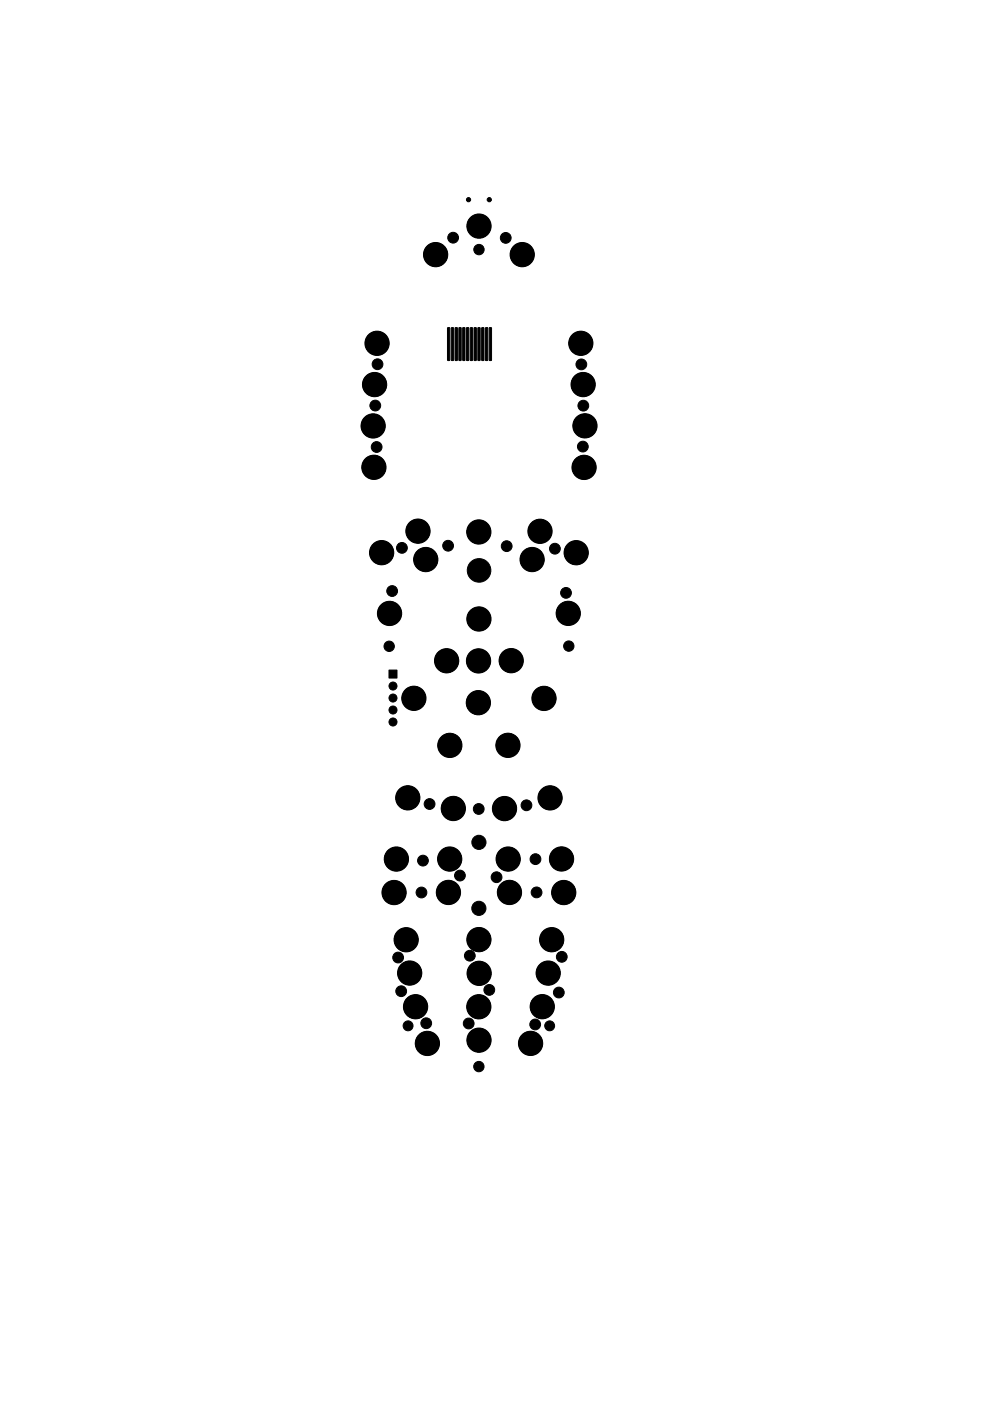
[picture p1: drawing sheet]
<svg xmlns="http://www.w3.org/2000/svg" width="210mm" height="297mm" viewBox="0 0 210 297" stroke-linecap="round" stroke-linejoin="round" font-family="sans-serif">
<g fill="#000" stroke="#000" stroke-width=".21">
<path d="M90.6 52.3a2.45 2.45 0 0 1 3.9 .4 2.45 2.45 0 0 1-1.4 3.6 2.45 2.45 0 0 1-3.1-2.3h.8a1.6 1.6 0 0 0 2.4 1.4 1.6 1.6 0 0 0 .2-2.7 1.6 1.6 0 0 0-2.6 1v.3h-.8l.1-.9zM99.8 46.3a2.45 2.45 0 0 1 3.9 .4 2.45 2.45 0 0 1-1.4 3.6 2.45 2.45 0 0 1-3.1-2.4h.8a1.6 1.6 0 0 0 2.4 1.5 1.6 1.6 0 0 0 .2-2.8 1.6 1.6 0 0 0-2.6 1.1v.2h-.8l.1-.9zM109 52.3a2.45 2.45 0 0 1 3.9 .4 2.45 2.45 0 0 1-1.4 3.6 2.45 2.45 0 0 1-3.1-2.3h.8a1.6 1.6 0 0 0 2.3 1.4 1.6 1.6 0 0 0 .2-2.7 1.6 1.6 0 0 0-2.5 1v.3h-.8l.1-.9zM77.7 79.9a2.45 2.45 0 0 1 3.9 .4 2.45 2.45 0 0 1-1.5 3.6 2.45 2.45 0 0 1-3.1-2.4h.9a1.6 1.6 0 0 0 2.3 1.5 1.6 1.6 0 0 0 .2-2.8 1.6 1.6 0 0 0-2.5 1.1v.2h-.9l.2-.9zM78.2 71.1a2.45 2.45 0 0 1 3.9 .4 2.45 2.45 0 0 1-1.4 3.6 2.45 2.45 0 0 1-3.1-2.3h.8a1.6 1.6 0 0 0 2.3 1.4 1.6 1.6 0 0 0 .2-2.7 1.6 1.6 0 0 0-2.5 1v.3h-.8l.1-.9zM95 69.5l.4 .1v6.7l-.1 .2-.4-.2zM95.8 69.5l.4 .1v6.7l-.1 .2-.4-.2zM96.6 69.5l.4 .1v6.7l-.1 .2-.4-.2zM97.4 69.5l.5 .1v6.7l-.2 .2-.3-.2zM98.2 69.5l.5 .1v6.7l-.2 .2-.3-.2zM99 69.5l.5 .1v6.7l-.2 .2-.3-.2zM99.8 69.5l.5 .1v6.7l-.2 .2-.3-.2z"/>
<path d="M100.6 69.5l.5 .1v6.7l-.2 .2-.3-.2zM101.4 69.5l.5 .1v6.7l-.1 .2-.4-.2zM102.2 69.5l.5 .1v6.7l-.1 .2-.4-.2zM103 69.5l.5 .1v6.7l-.1 .2-.4-.2zM103.8 69.5l.5 .1v6.7l-.1 .2-.4-.2zM121.4 71.1a2.45 2.45 0 0 1 3.9 .4 2.45 2.45 0 0 1-1.4 3.6 2.45 2.45 0 0 1-3.1-2.3h.8a1.6 1.6 0 0 0 2.4 1.4 1.6 1.6 0 0 0 .2-2.7 1.6 1.6 0 0 0-2.6 1v.3h-.8l.2-.9zM121.9 79.9a2.45 2.45 0 0 1 3.9 .4 2.45 2.45 0 0 1-1.4 3.6 2.45 2.45 0 0 1-3.1-2.4h.8a1.6 1.6 0 0 0 2.4 1.5 1.6 1.6 0 0 0 .2-2.8 1.6 1.6 0 0 0-2.6 1.1v.2h-.8l.1-.9zM77.4 88.6a2.45 2.45 0 0 1 3.9 .4 2.45 2.45 0 0 1-1.5 3.7 2.45 2.45 0 0 1-3.1-2.4h.9a1.6 1.6 0 0 0 2.3 1.4 1.6 1.6 0 0 0 .2-2.7 1.6 1.6 0 0 0-2.5 1.1v.2h-.9l.2-.9zM77.5 97.4a2.45 2.45 0 0 1 3.9 .4 2.45 2.45 0 0 1-1.4 3.6 2.45 2.45 0 0 1-3.1-2.3h.8a1.6 1.6 0 0 0 2.4 1.4 1.6 1.6 0 0 0 .2-2.7 1.6 1.6 0 0 0-2.6 1v.3h-.8l.2-.9zM122.1 97.4a2.45 2.45 0 0 1 3.9 .4 2.45 2.45 0 0 1-1.4 3.7 2.45 2.45 0 0 1-3.1-2.4h.8a1.6 1.6 0 0 0 2.3 1.4 1.6 1.6 0 0 0 .3-2.7 1.6 1.6 0 0 0-2.6 1v.3h-.8l.1-.9zM122.3 88.6a2.45 2.45 0 0 1 3.9 .4 2.45 2.45 0 0 1-1.4 3.6 2.45 2.45 0 0 1-3.1-2.3h.8a1.6 1.6 0 0 0 2.3 1.4 1.6 1.6 0 0 0 .2-2.7 1.6 1.6 0 0 0-2.5 1v.3h-.8l.1-.9zM79.2 115.5a2.45 2.45 0 0 1 3.9 .4 2.45 2.45 0 0 1-1.5 3.6 2.45 2.45 0 0 1-3.1-2.3h.9a1.6 1.6 0 0 0 2.3 1.4 1.6 1.6 0 0 0 .2-2.7 1.6 1.6 0 0 0-2.5 1v.3h-.9l.2-.9z"/>
<path d="M86.9 110.9a2.45 2.45 0 0 1 3.9 .4 2.45 2.45 0 0 1-1.5 3.7 2.45 2.45 0 0 1-3.1-2.4h.9a1.6 1.6 0 0 0 2.3 1.4 1.6 1.6 0 0 0 .2-2.7 1.6 1.6 0 0 0-2.5 1.1v.2h-.9l.2-.9zM88.5 117a2.45 2.45 0 0 1 3.9 .4 2.45 2.45 0 0 1-1.4 3.6 2.45 2.45 0 0 1-3.1-2.4h.8a1.6 1.6 0 0 0 2.4 1.5 1.6 1.6 0 0 0 .2-2.8 1.6 1.6 0 0 0-2.6 1.1v.2h-.8l.2-.9zM99.8 111.1a2.45 2.45 0 0 1 3.9 .4 2.45 2.45 0 0 1-1.5 3.6 2.45 2.45 0 0 1-3.1-2.3h.9a1.6 1.6 0 0 0 2.3 1.4 1.6 1.6 0 0 0 .2-2.7 1.6 1.6 0 0 0-2.5 1v.3h-.9l.2-.9zM111.1 117a2.45 2.45 0 0 1 3.9 .4 2.45 2.45 0 0 1-1.4 3.6 2.45 2.45 0 0 1-3.1-2.4h.8a1.6 1.6 0 0 0 2.3 1.5 1.6 1.6 0 0 0 .2-2.8 1.6 1.6 0 0 0-2.5 1.1v.2h-.8l.1-.9zM112.8 111a2.45 2.45 0 0 1 3.9 .4 2.45 2.45 0 0 1-1.5 3.6 2.45 2.45 0 0 1-3.1-2.4h.9a1.6 1.6 0 0 0 2.3 1.5 1.6 1.6 0 0 0 .2-2.8 1.6 1.6 0 0 0-2.5 1.1v.2h-.9l.2-.9zM120.5 115.5a2.45 2.45 0 0 1 3.8 .4 2.45 2.45 0 0 1-1.4 3.6 2.45 2.45 0 0 1-3.1-2.3h.8a1.6 1.6 0 0 0 2.4 1.4 1.6 1.6 0 0 0 .2-2.7 1.6 1.6 0 0 0-2.5 1l-.1 .3h-.8l.2-.9zM80.9 128.4a2.45 2.45 0 0 1 3.8 .4 2.45 2.45 0 0 1-1.4 3.6 2.45 2.45 0 0 1-3.1-2.3h.8a1.6 1.6 0 0 0 2.4 1.4 1.6 1.6 0 0 0 .2-2.7 1.6 1.6 0 0 0-2.5 1l-.1 .3h-.8l.2-.9zM93 138.4a2.45 2.45 0 0 1 3.9 .4 2.45 2.45 0 0 1-1.5 3.7 2.45 2.45 0 0 1-3.1-2.4h.9a1.6 1.6 0 0 0 2.3 1.4 1.6 1.6 0 0 0 .2-2.7 1.6 1.6 0 0 0-2.5 1v.3h-.9l.2-.9zM99.7 138.4a2.45 2.45 0 0 1 3.9 .5 2.45 2.45 0 0 1-1.4 3.6 2.45 2.45 0 0 1-3.1-2.4h.8a1.6 1.6 0 0 0 2.4 1.5 1.6 1.6 0 0 0 .2-2.8 1.6 1.6 0 0 0-2.6 1.1v.2h-.8l.2-.9zM99.8 129.6a2.45 2.45 0 0 1 3.9 .4 2.45 2.45 0 0 1-1.4 3.6 2.45 2.45 0 0 1-3.1-2.4h.8a1.6 1.6 0 0 0 2.3 1.5 1.6 1.6 0 0 0 .3-2.8 1.6 1.6 0 0 0-2.6 1.1v.2h-.8l.1-.9zM106.7 138.4a2.45 2.45 0 0 1 3.9 .4 2.45 2.45 0 0 1-1.5 3.6 2.45 2.45 0 0 1-3.1-2.3h.9a1.6 1.6 0 0 0 2.3 1.4 1.6 1.6 0 0 0 .2-2.7 1.6 1.6 0 0 0-2.5 1v.3h-.9l.2-.9zM118.8 128.4a2.45 2.45 0 0 1 3.9 .4 2.45 2.45 0 0 1-1.5 3.6 2.45 2.45 0 0 1-3.1-2.4h.9a1.6 1.6 0 0 0 2.3 1.5 1.6 1.6 0 0 0 .2-2.8 1.6 1.6 0 0 0-2.5 1.1v.2h-.9l.2-.9z"/>
<path d="M82.5 142.1h1.7v1.7h-1.7zM86 146.4a2.45 2.45 0 0 1 3.9 .4 2.45 2.45 0 0 1-1.4 3.6 2.45 2.45 0 0 1-3.1-2.3h.8a1.6 1.6 0 0 0 2.3 1.4 1.6 1.6 0 0 0 .3-2.7 1.6 1.6 0 0 0-2.6 1v.3h-.8l.1-.9zM93.7 156.4a2.45 2.45 0 0 1 3.8 .4 2.45 2.45 0 0 1-1.4 3.6 2.45 2.45 0 0 1-3.1-2.4h.8a1.6 1.6 0 0 0 2.4 1.5 1.6 1.6 0 0 0 .2-2.8 1.6 1.6 0 0 0-2.5 1.1l-.1 .2h-.8l.2-.9zM99.7 147.3a2.45 2.45 0 0 1 3.9 .4 2.45 2.45 0 0 1-1.5 3.6 2.45 2.45 0 0 1-3.1-2.3h.9a1.6 1.6 0 0 0 2.3 1.4 1.6 1.6 0 0 0 .2-2.7 1.6 1.6 0 0 0-2.5 1v.3h-.9l.2-.9zM106 156.3a2.45 2.45 0 0 1 3.9 .5 2.45 2.45 0 0 1-1.5 3.6 2.45 2.45 0 0 1-3.1-2.4h.9a1.6 1.6 0 0 0 2.3 1.5 1.6 1.6 0 0 0 .2-2.8 1.6 1.6 0 0 0-2.5 1.1v.2h-.9l.2-.9zM113.6 146.4a2.45 2.45 0 0 1 3.9 .4 2.45 2.45 0 0 1-1.4 3.6 2.45 2.45 0 0 1-3.1-2.3h.8a1.6 1.6 0 0 0 2.3 1.4 1.6 1.6 0 0 0 .3-2.7 1.6 1.6 0 0 0-2.6 1v.3h-.8l.1-.9zM82.3 180.5a2.45 2.45 0 0 1 3.9 .4 2.45 2.45 0 0 1-1.4 3.6 2.45 2.45 0 0 1-3.1-2.4h.8a1.6 1.6 0 0 0 2.3 1.5 1.6 1.6 0 0 0 .2-2.8 1.6 1.6 0 0 0-2.5 1.1v.2h-.8l.1-.9zM84.7 167.5a2.45 2.45 0 0 1 3.9 .4 2.45 2.45 0 0 1-1.4 3.6 2.45 2.45 0 0 1-3.1-2.3h.8a1.6 1.6 0 0 0 2.3 1.4 1.6 1.6 0 0 0 .3-2.7 1.6 1.6 0 0 0-2.6 1v.3h-.8l.1-.9zM93.6 180.5a2.45 2.45 0 0 1 3.9 .4 2.45 2.45 0 0 1-1.4 3.6 2.45 2.45 0 0 1-3.1-2.4h.8a1.6 1.6 0 0 0 2.3 1.5 1.6 1.6 0 0 0 .3-2.8 1.6 1.6 0 0 0-2.6 1.1v.2h-.8l.1-.9zM94.4 169.7a2.45 2.45 0 0 1 3.9 .4 2.45 2.45 0 0 1-1.5 3.7 2.45 2.45 0 0 1-3.1-2.4h.9a1.6 1.6 0 0 0 2.3 1.4 1.6 1.6 0 0 0 .2-2.7 1.6 1.6 0 0 0-2.5 1.1v.2h-.9l.2-.9zM105.3 169.8a2.45 2.45 0 0 1 3.8 .4 2.45 2.45 0 0 1-1.4 3.6 2.45 2.45 0 0 1-3.1-2.4h.8a1.6 1.6 0 0 0 2.4 1.5 1.6 1.6 0 0 0 .2-2.8 1.6 1.6 0 0 0-2.5 1.1l-.1 .2h-.8l.2-.9zM106 180.5a2.45 2.45 0 0 1 3.9 .4 2.45 2.45 0 0 1-1.4 3.6 2.45 2.45 0 0 1-3.1-2.4h.8a1.6 1.6 0 0 0 2.3 1.5 1.6 1.6 0 0 0 .3-2.8 1.6 1.6 0 0 0-2.6 1.1v.2h-.8l.1-.9z"/>
<path d="M114.9 167.5a2.45 2.45 0 0 1 3.9 .4 2.45 2.45 0 0 1-1.4 3.6 2.45 2.45 0 0 1-3.1-2.3h.8a1.6 1.6 0 0 0 2.3 1.4 1.6 1.6 0 0 0 .2-2.7 1.6 1.6 0 0 0-2.5 1v.3h-.8l.1-.9zM117.4 180.4a2.45 2.45 0 0 1 3.8 .4 2.45 2.45 0 0 1-1.4 3.7 2.45 2.45 0 0 1-3.1-2.4h.8a1.6 1.6 0 0 0 2.4 1.4 1.6 1.6 0 0 0 .2-2.7 1.6 1.6 0 0 0-2.5 1.1l-.1 .2h-.8l.2-.9zM81.8 187.6a2.45 2.45 0 0 1 3.9 .4 2.45 2.45 0 0 1-1.4 3.6 2.45 2.45 0 0 1-3.1-2.4h.8a1.6 1.6 0 0 0 2.3 1.5 1.6 1.6 0 0 0 .3-2.8 1.6 1.6 0 0 0-2.6 1.1v.2h-.8l.1-.9zM84.4 197.6a2.45 2.45 0 0 1 3.9 .4 2.45 2.45 0 0 1-1.5 3.6 2.45 2.45 0 0 1-3.1-2.4h.9a1.6 1.6 0 0 0 2.3 1.5 1.6 1.6 0 0 0 .2-2.8 1.6 1.6 0 0 0-2.5 1.1v.2h-.9l.2-.9zM93.4 187.5a2.45 2.45 0 0 1 3.8 .4 2.45 2.45 0 0 1-1.4 3.7 2.45 2.45 0 0 1-3.1-2.4h.8a1.6 1.6 0 0 0 2.4 1.4 1.6 1.6 0 0 0 .2-2.7 1.6 1.6 0 0 0-2.5 1.1l-.1 .2h-.8l.2-.9zM99.8 197.5a2.45 2.45 0 0 1 3.9 .4 2.45 2.45 0 0 1-1.4 3.7 2.45 2.45 0 0 1-3.1-2.4h.8a1.6 1.6 0 0 0 2.3 1.4 1.6 1.6 0 0 0 .3-2.7 1.6 1.6 0 0 0-2.6 1.1v.2h-.8l.1-.9zM106.3 187.5a2.45 2.45 0 0 1 3.9 .4 2.45 2.45 0 0 1-1.5 3.7 2.45 2.45 0 0 1-3.1-2.4h.9a1.6 1.6 0 0 0 2.3 1.4 1.6 1.6 0 0 0 .2-2.7 1.6 1.6 0 0 0-2.5 1.1v.2h-.9l.2-.9zM115.3 197.6a2.45 2.45 0 0 1 3.8 .4 2.45 2.45 0 0 1-1.4 3.6 2.45 2.45 0 0 1-3.1-2.4h.8a1.6 1.6 0 0 0 2.4 1.5 1.6 1.6 0 0 0 .2-2.8 1.6 1.6 0 0 0-2.5 1.1l-.1 .2h-.8l.2-.9zM117.8 187.6a2.45 2.45 0 0 1 3.9 .4 2.45 2.45 0 0 1-1.4 3.6 2.45 2.45 0 0 1-3.1-2.4h.8a1.6 1.6 0 0 0 2.3 1.5 1.6 1.6 0 0 0 .2-2.8 1.6 1.6 0 0 0-2.5 1.1v.2h-.8l.1-.9zM85.1 204.6a2.45 2.45 0 0 1 3.9 .4 2.45 2.45 0 0 1-1.4 3.7 2.45 2.45 0 0 1-3.1-2.4h.8a1.6 1.6 0 0 0 2.3 1.4 1.6 1.6 0 0 0 .3-2.7 1.6 1.6 0 0 0-2.6 1.1v.2h-.8l.1-.9zM86.4 211.8a2.45 2.45 0 0 1 3.9 .4 2.45 2.45 0 0 1-1.5 3.6 2.45 2.45 0 0 1-3.1-2.4h.9a1.6 1.6 0 0 0 2.3 1.5 1.6 1.6 0 0 0 .2-2.8 1.6 1.6 0 0 0-2.5 1.1v.2h-.9l.2-.9zM88.9 219.5a2.45 2.45 0 0 1 3.9 .5 2.45 2.45 0 0 1-1.5 3.6 2.45 2.45 0 0 1-3.1-2.4h.9a1.6 1.6 0 0 0 2.3 1.5 1.6 1.6 0 0 0 .2-2.8 1.6 1.6 0 0 0-2.5 1.1v.2h-.9l.2-.9z"/>
<path d="M99.8 211.8a2.45 2.45 0 0 1 3.9 .4 2.45 2.45 0 0 1-1.5 3.6 2.45 2.45 0 0 1-3.1-2.3h.9a1.6 1.6 0 0 0 2.3 1.4 1.6 1.6 0 0 0 .2-2.7 1.6 1.6 0 0 0-2.5 1v.3h-.9l.2-.9zM99.8 218.9a2.45 2.45 0 0 1 3.9 .4 2.45 2.45 0 0 1-1.4 3.6 2.45 2.45 0 0 1-3.1-2.4h.8a1.6 1.6 0 0 0 2.4 1.5 1.6 1.6 0 0 0 .2-2.8 1.6 1.6 0 0 0-2.6 1.1v.2h-.8l.1-.9zM99.9 204.7a2.45 2.45 0 0 1 3.9 .4 2.45 2.45 0 0 1-1.5 3.6 2.45 2.45 0 0 1-3.1-2.3h.9a1.6 1.6 0 0 0 2.3 1.4 1.6 1.6 0 0 0 .2-2.7 1.6 1.6 0 0 0-2.5 1v.3h-.9l.2-.9zM110.8 219.5a2.45 2.45 0 0 1 3.9 .4 2.45 2.45 0 0 1-1.5 3.7 2.45 2.45 0 0 1-3.1-2.4h.9a1.6 1.6 0 0 0 2.3 1.4 1.6 1.6 0 0 0 .2-2.7 1.6 1.6 0 0 0-2.5 1.1v.2h-.9l.2-.9zM113.3 211.8a2.45 2.45 0 0 1 3.8 .4 2.45 2.45 0 0 1-1.4 3.6 2.45 2.45 0 0 1-3.1-2.4h.8a1.6 1.6 0 0 0 2.4 1.5 1.6 1.6 0 0 0 .2-2.8 1.6 1.6 0 0 0-2.5 1.1l-.1 .2h-.8l.2-.9zM114.5 204.6a2.45 2.45 0 0 1 3.9 .4 2.45 2.45 0 0 1-1.4 3.7 2.45 2.45 0 0 1-3.1-2.4h.8a1.6 1.6 0 0 0 2.3 1.4 1.6 1.6 0 0 0 .3-2.7 1.6 1.6 0 0 0-2.6 1.1v.2h-.8l.1-.9z"/>
<circle cx="90.4" cy="54" r=".13"/>
<circle cx="90.7" cy="54.9" r=".12"/>
<circle cx="90.7" cy="53" r=".13"/>
<circle cx="91.4" cy="55.7" r=".13"/>
<circle cx="91.4" cy="52.2" r=".12"/>
<circle cx="92.4" cy="54" r="2.57"/>
<circle cx="92.4" cy="54" r="1"/>
<circle cx="92.4" cy="56.1" r=".12"/>
<circle cx="92.4" cy="52" r=".12"/>
<circle cx="93.5" cy="52.2" r=".12"/>
<circle cx="93.6" cy="55.6" r=".12"/>
<circle cx="94.1" cy="52.9" r=".12"/>
<circle cx="94.3" cy="54.7" r=".13"/>
<circle cx="96.1" cy="50.4" r="1.14"/>
<circle cx="99.4" cy="42.3" r=".45"/>
<circle cx="99.6" cy="47.9" r=".12"/>
<circle cx="99.9" cy="48.9" r=".13"/>
<circle cx="99.9" cy="46.9" r=".12"/>
<circle cx="100.6" cy="49.6" r=".13"/>
<circle cx="100.6" cy="46.1" r=".13"/>
<circle cx="101.6" cy="52.9" r="1.1"/>
<circle cx="101.6" cy="47.9" r="1"/>
<circle cx="101.6" cy="47.9" r="2.57"/>
<circle cx="101.6" cy="45.9" r=".12"/>
<circle cx="101.6" cy="50" r=".13"/>
<circle cx="102.7" cy="46.2" r=".12"/>
<circle cx="102.8" cy="49.6" r=".12"/>
<circle cx="103.3" cy="46.9" r=".12"/>
<circle cx="103.5" cy="48.7" r=".12"/>
<circle cx="103.8" cy="42.3" r=".45"/>
<circle cx="107.3" cy="50.4" r="1.14"/>
<circle cx="108.7" cy="54" r=".13"/>
<circle cx="109.1" cy="54.9" r=".13"/>
<circle cx="109.1" cy="53" r=".13"/>
<circle cx="109.7" cy="55.7" r=".13"/>
<circle cx="109.8" cy="52.2" r=".13"/>
<circle cx="110.8" cy="54" r="2.57"/>
<circle cx="110.8" cy="54" r="1"/>
<circle cx="110.8" cy="56.1" r=".13"/>
<circle cx="110.8" cy="52" r=".13"/>
<circle cx="111.8" cy="52.2" r=".12"/>
<circle cx="112" cy="55.6" r=".12"/>
<circle cx="112.5" cy="52.9" r=".12"/>
<circle cx="112.6" cy="54.7" r=".12"/>
<circle cx="78" cy="72.8" r=".12"/>
<circle cx="78.3" cy="73.7" r=".13"/>
<circle cx="78.3" cy="71.8" r=".12"/>
<circle cx="78.5" cy="79.7" r=".13"/>
<circle cx="79" cy="74.5" r=".12"/>
<circle cx="79" cy="71" r=".13"/>
<circle cx="79.5" cy="79.5" r=".12"/>
<circle cx="80" cy="72.8" r="2.57"/>
<circle cx="80" cy="72.8" r="1"/>
<circle cx="80" cy="70.8" r=".12"/>
<circle cx="80" cy="74.9" r=".12"/>
<circle cx="80.1" cy="77.2" r="1.14"/>
<circle cx="80.5" cy="79.8" r=".13"/>
<circle cx="81" cy="71" r=".13"/>
<circle cx="81.2" cy="74.4" r=".13"/>
<circle cx="81.7" cy="71.7" r=".13"/>
<circle cx="81.8" cy="73.5" r=".12"/>
<circle cx="121.2" cy="72.8" r=".13"/>
<circle cx="121.5" cy="73.7" r=".12"/>
<circle cx="121.5" cy="71.8" r=".12"/>
<circle cx="122.2" cy="74.5" r=".13"/>
<circle cx="122.2" cy="71" r=".12"/>
<circle cx="122.7" cy="79.7" r=".13"/>
<circle cx="123.2" cy="72.8" r="2.57"/>
<circle cx="123.2" cy="72.8" r="1"/>
<circle cx="123.2" cy="70.8" r=".13"/>
<circle cx="123.2" cy="74.9" r=".13"/>
<circle cx="123.3" cy="77.3" r="1.14"/>
<circle cx="123.7" cy="79.5" r=".12"/>
<circle cx="124.3" cy="71" r=".13"/>
<circle cx="124.4" cy="74.4" r=".12"/>
<circle cx="124.8" cy="79.8" r=".13"/>
<circle cx="124.9" cy="71.7" r=".13"/>
<circle cx="125.1" cy="73.5" r=".12"/>
<circle cx="77.1" cy="90.3" r=".12"/>
<circle cx="77.3" cy="99.1" r=".12"/>
<circle cx="77.4" cy="81.5" r=".12"/>
<circle cx="77.4" cy="91.2" r=".13"/>
<circle cx="77.5" cy="89.3" r=".12"/>
<circle cx="77.6" cy="100" r=".12"/>
<circle cx="77.6" cy="98.1" r=".12"/>
<circle cx="77.7" cy="82.5" r=".13"/>
<circle cx="77.8" cy="80.5" r=".12"/>
<circle cx="78.1" cy="92" r=".13"/>
<circle cx="78.2" cy="88.5" r=".12"/>
<circle cx="78.3" cy="97.3" r=".12"/>
<circle cx="78.4" cy="83.2" r=".12"/>
<circle cx="79.2" cy="90.3" r="2.57"/>
<circle cx="79.2" cy="90.3" r="1"/>
<circle cx="79.2" cy="88.3" r=".12"/>
<circle cx="79.2" cy="92.4" r=".12"/>
<circle cx="79.3" cy="99.1" r="2.57"/>
<circle cx="79.3" cy="99.1" r="1"/>
<circle cx="79.3" cy="97.1" r=".12"/>
<circle cx="79.5" cy="81.5" r="2.57"/>
<circle cx="79.5" cy="81.5" r="1"/>
<circle cx="79.5" cy="83.6" r=".12"/>
<circle cx="79.6" cy="86" r="1.14"/>
<circle cx="79.9" cy="94.8" r="1.14"/>
<circle cx="80.2" cy="88.6" r=".12"/>
<circle cx="80.4" cy="92" r=".12"/>
<circle cx="80.4" cy="97.3" r=".12"/>
<circle cx="80.7" cy="83.2" r=".12"/>
<circle cx="80.9" cy="89.3" r=".12"/>
<circle cx="81" cy="91.1" r=".13"/>
<circle cx="81" cy="98" r=".12"/>
<circle cx="81.2" cy="80.5" r=".13"/>
<circle cx="81.2" cy="99.8" r=".12"/>
<circle cx="81.3" cy="82.3" r=".12"/>
<circle cx="121.7" cy="81.5" r=".13"/>
<circle cx="121.9" cy="99.1" r=".12"/>
<circle cx="122" cy="82.5" r=".12"/>
<circle cx="122" cy="80.5" r=".13"/>
<circle cx="122.1" cy="90.3" r=".13"/>
<circle cx="122.2" cy="98.1" r=".12"/>
<circle cx="122.4" cy="91.2" r=".12"/>
<circle cx="122.4" cy="89.3" r=".13"/>
<circle cx="122.7" cy="83.2" r=".13"/>
<circle cx="122.9" cy="97.3" r=".13"/>
<circle cx="123.1" cy="92" r=".12"/>
<circle cx="123.1" cy="88.5" r=".12"/>
<circle cx="123.7" cy="94.7" r="1.14"/>
<circle cx="123.7" cy="81.5" r="1"/>
<circle cx="123.7" cy="83.6" r=".12"/>
<circle cx="123.7" cy="81.5" r="2.57"/>
<circle cx="123.8" cy="86" r="1.14"/>
<circle cx="123.9" cy="99.1" r="2.57"/>
<circle cx="123.9" cy="99.1" r="1"/>
<circle cx="123.9" cy="97.1" r=".12"/>
<circle cx="124.1" cy="90.3" r="1"/>
<circle cx="124.1" cy="88.3" r=".12"/>
<circle cx="124.1" cy="92.4" r=".12"/>
<circle cx="124.1" cy="90.3" r="2.57"/>
<circle cx="124.9" cy="83.2" r=".12"/>
<circle cx="125" cy="97.3" r=".12"/>
<circle cx="125.2" cy="88.5" r=".12"/>
<circle cx="125.3" cy="91.9" r=".12"/>
<circle cx="125.4" cy="80.5" r=".12"/>
<circle cx="125.6" cy="82.3" r=".12"/>
<circle cx="125.6" cy="98" r=".12"/>
<circle cx="125.8" cy="99.8" r=".12"/>
<circle cx="125.8" cy="89.2" r=".12"/>
<circle cx="126" cy="91" r=".12"/>
<circle cx="78.3" cy="100.8" r=".12"/>
<circle cx="78.9" cy="117.2" r=".12"/>
<circle cx="79.2" cy="118.1" r=".12"/>
<circle cx="79.3" cy="116.2" r=".12"/>
<circle cx="79.3" cy="101.2" r=".12"/>
<circle cx="79.9" cy="118.9" r=".12"/>
<circle cx="80" cy="115.4" r=".13"/>
<circle cx="80.5" cy="100.7" r=".12"/>
<circle cx="81" cy="119.3" r=".13"/>
<circle cx="81" cy="117.2" r="2.57"/>
<circle cx="81" cy="115.2" r=".13"/>
<circle cx="81" cy="117.2" r="1"/>
<circle cx="82" cy="115.4" r=".13"/>
<circle cx="82.2" cy="118.8" r=".12"/>
<circle cx="82.7" cy="116.1" r=".13"/>
<circle cx="82.8" cy="117.9" r=".12"/>
<circle cx="85.3" cy="116.2" r="1.14"/>
<circle cx="86.6" cy="112.6" r=".12"/>
<circle cx="86.9" cy="113.5" r=".12"/>
<circle cx="87" cy="111.6" r=".12"/>
<circle cx="87.6" cy="114.3" r=".12"/>
<circle cx="87.7" cy="110.8" r=".12"/>
<circle cx="88.3" cy="118.6" r=".12"/>
<circle cx="88.6" cy="119.6" r=".12"/>
<circle cx="88.6" cy="117.6" r=".12"/>
<circle cx="88.7" cy="112.6" r="2.57"/>
<circle cx="88.7" cy="112.6" r="1"/>
<circle cx="88.7" cy="114.7" r=".12"/>
<circle cx="88.7" cy="110.6" r=".12"/>
<circle cx="89.3" cy="116.8" r=".12"/>
<circle cx="89.7" cy="110.9" r=".12"/>
<circle cx="89.9" cy="114.3" r=".13"/>
<circle cx="90.3" cy="118.6" r="2.57"/>
<circle cx="90.3" cy="118.6" r="1"/>
<circle cx="90.3" cy="116.6" r=".12"/>
<circle cx="90.4" cy="111.6" r=".12"/>
<circle cx="90.5" cy="113.4" r=".12"/>
<circle cx="91.4" cy="116.9" r=".12"/>
<circle cx="92" cy="117.6" r=".12"/>
<circle cx="92.2" cy="119.4" r=".12"/>
<circle cx="95.1" cy="115.7" r="1.14"/>
<circle cx="99.5" cy="112.8" r=".12"/>
<circle cx="99.9" cy="113.7" r=".13"/>
<circle cx="99.9" cy="111.8" r=".12"/>
<circle cx="100.5" cy="114.5" r=".13"/>
<circle cx="100.6" cy="111" r=".13"/>
<circle cx="101.6" cy="112.8" r="2.57"/>
<circle cx="101.6" cy="112.8" r="1"/>
<circle cx="101.6" cy="114.9" r=".12"/>
<circle cx="101.6" cy="110.8" r=".13"/>
<circle cx="102.6" cy="111" r=".12"/>
<circle cx="102.8" cy="114.4" r=".12"/>
<circle cx="103.3" cy="111.7" r=".12"/>
<circle cx="103.4" cy="113.5" r=".13"/>
<circle cx="107.5" cy="115.8" r="1.14"/>
<circle cx="110.8" cy="118.6" r=".12"/>
<circle cx="111.2" cy="119.6" r=".12"/>
<circle cx="111.2" cy="117.6" r=".13"/>
<circle cx="111.9" cy="116.8" r=".13"/>
<circle cx="112.5" cy="112.6" r=".13"/>
<circle cx="112.8" cy="113.6" r=".12"/>
<circle cx="112.9" cy="111.6" r=".13"/>
<circle cx="112.9" cy="118.6" r="2.57"/>
<circle cx="112.9" cy="118.6" r="1"/>
<circle cx="112.9" cy="116.6" r=".12"/>
<circle cx="113.5" cy="114.3" r=".12"/>
<circle cx="113.6" cy="110.8" r=".12"/>
<circle cx="113.9" cy="116.9" r=".12"/>
<circle cx="114.6" cy="112.6" r="2.57"/>
<circle cx="114.6" cy="112.6" r="1"/>
<circle cx="114.6" cy="114.7" r=".12"/>
<circle cx="114.6" cy="110.6" r=".13"/>
<circle cx="114.6" cy="117.6" r=".12"/>
<circle cx="114.8" cy="119.4" r=".12"/>
<circle cx="115.6" cy="110.9" r=".12"/>
<circle cx="115.8" cy="114.3" r=".13"/>
<circle cx="116.3" cy="111.6" r=".13"/>
<circle cx="116.4" cy="113.4" r=".13"/>
<circle cx="117.7" cy="116.3" r="1.14"/>
<circle cx="120.2" cy="117.2" r=".13"/>
<circle cx="120.5" cy="118.1" r=".12"/>
<circle cx="120.5" cy="116.2" r=".13"/>
<circle cx="121.2" cy="118.9" r=".13"/>
<circle cx="121.2" cy="115.4" r=".12"/>
<circle cx="122.2" cy="100" r=".12"/>
<circle cx="122.2" cy="117.2" r="2.57"/>
<circle cx="122.2" cy="117.2" r="1"/>
<circle cx="122.2" cy="119.3" r=".12"/>
<circle cx="122.2" cy="115.2" r=".13"/>
<circle cx="122.9" cy="100.8" r=".12"/>
<circle cx="123.3" cy="115.4" r=".12"/>
<circle cx="123.4" cy="118.8" r=".13"/>
<circle cx="123.9" cy="101.2" r=".12"/>
<circle cx="124" cy="116.1" r=".13"/>
<circle cx="124.1" cy="117.9" r=".12"/>
<circle cx="125.1" cy="100.7" r=".13"/>
<circle cx="80.6" cy="130.1" r=".12"/>
<circle cx="80.9" cy="131" r=".13"/>
<circle cx="80.9" cy="129.1" r=".12"/>
<circle cx="81.6" cy="131.8" r=".12"/>
<circle cx="81.7" cy="128.3" r=".12"/>
<circle cx="82.6" cy="137" r="1.1"/>
<circle cx="82.6" cy="130.1" r="2.57"/>
<circle cx="82.6" cy="130.1" r="1"/>
<circle cx="82.7" cy="128.1" r=".12"/>
<circle cx="82.7" cy="132.2" r=".12"/>
<circle cx="83.2" cy="125.3" r="1.14"/>
<circle cx="83.7" cy="128.3" r=".13"/>
<circle cx="83.8" cy="131.7" r=".12"/>
<circle cx="84.3" cy="129" r=".13"/>
<circle cx="84.5" cy="130.8" r=".13"/>
<circle cx="89.3" cy="120.3" r=".12"/>
<circle cx="90.3" cy="120.7" r=".12"/>
<circle cx="91.5" cy="120.3" r=".12"/>
<circle cx="93.1" cy="139.1" r=".12"/>
<circle cx="93.8" cy="138.3" r=".12"/>
<circle cx="94.8" cy="138.1" r=".12"/>
<circle cx="95.8" cy="138.3" r=".13"/>
<circle cx="96.5" cy="139" r=".12"/>
<circle cx="99.6" cy="131.2" r=".13"/>
<circle cx="99.8" cy="139.1" r=".13"/>
<circle cx="99.9" cy="132.2" r=".12"/>
<circle cx="99.9" cy="130.2" r=".13"/>
<circle cx="100.5" cy="138.3" r=".12"/>
<circle cx="100.6" cy="132.9" r=".13"/>
<circle cx="100.6" cy="129.4" r=".12"/>
<circle cx="101.5" cy="138.1" r=".13"/>
<circle cx="101.6" cy="131.2" r="2.57"/>
<circle cx="101.6" cy="131.2" r="1"/>
<circle cx="101.6" cy="133.3" r=".12"/>
<circle cx="101.6" cy="129.2" r=".13"/>
<circle cx="101.6" cy="120.9" r="2.5"/>
<circle cx="102.6" cy="138.4" r=".12"/>
<circle cx="102.7" cy="129.5" r=".12"/>
<circle cx="102.8" cy="132.9" r=".12"/>
<circle cx="103.2" cy="139.1" r=".13"/>
<circle cx="103.3" cy="130.2" r=".13"/>
<circle cx="103.5" cy="132" r=".12"/>
<circle cx="106.8" cy="139.1" r=".13"/>
<circle cx="107.5" cy="138.3" r=".12"/>
<circle cx="108.5" cy="138.1" r=".13"/>
<circle cx="109.5" cy="138.3" r=".12"/>
<circle cx="110.2" cy="139" r=".12"/>
<circle cx="111.8" cy="120.3" r=".12"/>
<circle cx="112.9" cy="120.7" r=".12"/>
<circle cx="114.1" cy="120.3" r=".13"/>
<circle cx="118.5" cy="130" r=".13"/>
<circle cx="118.8" cy="131" r=".12"/>
<circle cx="118.9" cy="129" r=".13"/>
<circle cx="119.5" cy="131.7" r=".13"/>
<circle cx="119.6" cy="128.2" r=".12"/>
<circle cx="120.1" cy="125.7" r="1.14"/>
<circle cx="120.6" cy="130" r="2.57"/>
<circle cx="120.6" cy="130" r="1"/>
<circle cx="120.6" cy="132.1" r=".12"/>
<circle cx="120.6" cy="128" r=".13"/>
<circle cx="120.7" cy="137" r="1.1"/>
<circle cx="121.6" cy="128.3" r=".12"/>
<circle cx="121.8" cy="131.7" r=".12"/>
<circle cx="122.3" cy="129" r=".13"/>
<circle cx="122.4" cy="130.8" r=".12"/>
<circle cx="83.4" cy="150.5" r=".85"/>
<circle cx="83.4" cy="148" r=".85"/>
<circle cx="83.4" cy="145.5" r=".85"/>
<circle cx="83.4" cy="153.1" r=".85"/>
<circle cx="85.8" cy="148.1" r=".12"/>
<circle cx="86.1" cy="149" r=".13"/>
<circle cx="86.1" cy="147.1" r=".12"/>
<circle cx="86.8" cy="149.8" r=".12"/>
<circle cx="86.8" cy="146.3" r=".12"/>
<circle cx="87.8" cy="148.1" r="2.57"/>
<circle cx="87.8" cy="148.1" r="1"/>
<circle cx="87.8" cy="146.1" r=".12"/>
<circle cx="87.8" cy="150.2" r=".13"/>
<circle cx="88.9" cy="146.3" r=".13"/>
<circle cx="89" cy="149.7" r=".12"/>
<circle cx="89.5" cy="147" r=".13"/>
<circle cx="89.7" cy="148.8" r=".12"/>
<circle cx="92.7" cy="140.1" r=".12"/>
<circle cx="93" cy="141" r=".12"/>
<circle cx="93.4" cy="158" r=".12"/>
<circle cx="93.7" cy="159" r=".12"/>
<circle cx="93.7" cy="141.8" r=".12"/>
<circle cx="93.7" cy="157" r=".12"/>
<circle cx="94.4" cy="159.7" r=".12"/>
<circle cx="94.4" cy="156.2" r=".12"/>
<circle cx="94.8" cy="140.1" r="2.57"/>
<circle cx="94.8" cy="140.1" r="1"/>
<circle cx="94.8" cy="142.2" r=".12"/>
<circle cx="95.4" cy="158" r="2.57"/>
<circle cx="95.4" cy="158" r="1"/>
<circle cx="95.4" cy="156" r=".12"/>
<circle cx="95.9" cy="141.7" r=".13"/>
<circle cx="96.5" cy="156.3" r=".12"/>
<circle cx="96.6" cy="140.8" r=".12"/>
<circle cx="96.6" cy="159.7" r=".13"/>
<circle cx="97.1" cy="157" r=".12"/>
<circle cx="97.3" cy="158.8" r=".13"/>
<circle cx="99.4" cy="149" r=".12"/>
<circle cx="99.5" cy="140.1" r=".13"/>
<circle cx="99.8" cy="149.9" r=".12"/>
<circle cx="99.8" cy="148" r=".12"/>
<circle cx="99.8" cy="141" r=".12"/>
<circle cx="100.4" cy="150.7" r=".12"/>
<circle cx="100.5" cy="141.8" r=".13"/>
<circle cx="100.5" cy="147.2" r=".12"/>
<circle cx="101.5" cy="149" r="2.57"/>
<circle cx="101.5" cy="149" r="1"/>
<circle cx="101.5" cy="147" r=".12"/>
<circle cx="101.5" cy="151.1" r=".12"/>
<circle cx="101.5" cy="140.1" r="2.57"/>
<circle cx="101.5" cy="140.1" r="1"/>
<circle cx="101.5" cy="142.2" r=".13"/>
<circle cx="102.5" cy="147.2" r=".13"/>
<circle cx="102.7" cy="150.6" r=".13"/>
<circle cx="102.7" cy="141.8" r=".12"/>
<circle cx="103.2" cy="147.9" r=".12"/>
<circle cx="103.3" cy="149.7" r=".13"/>
<circle cx="103.4" cy="140.9" r=".12"/>
<circle cx="105.7" cy="158" r=".12"/>
<circle cx="106" cy="158.9" r=".12"/>
<circle cx="106.1" cy="157" r=".13"/>
<circle cx="106.4" cy="140.1" r=".13"/>
<circle cx="106.7" cy="159.7" r=".12"/>
<circle cx="106.7" cy="141" r=".12"/>
<circle cx="106.8" cy="156.2" r=".12"/>
<circle cx="107.4" cy="141.8" r=".13"/>
<circle cx="107.8" cy="158" r="1"/>
<circle cx="107.8" cy="156" r=".12"/>
<circle cx="107.8" cy="158" r="2.57"/>
<circle cx="108.5" cy="140.1" r="2.57"/>
<circle cx="108.5" cy="140.1" r="1"/>
<circle cx="108.5" cy="142.2" r=".12"/>
<circle cx="108.8" cy="156.3" r=".12"/>
<circle cx="109" cy="159.7" r=".12"/>
<circle cx="109.5" cy="157" r=".12"/>
<circle cx="109.6" cy="158.8" r=".12"/>
<circle cx="109.6" cy="141.7" r=".12"/>
<circle cx="110.3" cy="140.8" r=".12"/>
<circle cx="113.4" cy="148.1" r=".13"/>
<circle cx="113.7" cy="149" r=".13"/>
<circle cx="113.7" cy="147.1" r=".12"/>
<circle cx="114.4" cy="149.8" r=".13"/>
<circle cx="114.4" cy="146.3" r=".13"/>
<circle cx="115.4" cy="148.1" r="1"/>
<circle cx="115.4" cy="148.1" r="2.57"/>
<circle cx="115.4" cy="146.1" r=".12"/>
<circle cx="115.4" cy="150.2" r=".13"/>
<circle cx="116.5" cy="146.3" r=".12"/>
<circle cx="116.6" cy="149.7" r=".12"/>
<circle cx="117.1" cy="147" r=".12"/>
<circle cx="117.3" cy="148.8" r=".12"/>
<circle cx="84.5" cy="169.2" r=".12"/>
<circle cx="84.8" cy="170.1" r=".13"/>
<circle cx="84.8" cy="168.2" r=".12"/>
<circle cx="85.5" cy="170.9" r=".12"/>
<circle cx="85.5" cy="167.4" r=".12"/>
<circle cx="86.5" cy="169.2" r="2.57"/>
<circle cx="86.5" cy="169.2" r="1"/>
<circle cx="86.5" cy="167.2" r=".12"/>
<circle cx="86.5" cy="171.3" r=".12"/>
<circle cx="87.6" cy="167.4" r=".12"/>
<circle cx="87.7" cy="170.8" r=".12"/>
<circle cx="88.2" cy="168.1" r=".12"/>
<circle cx="88.4" cy="169.9" r=".13"/>
<circle cx="91.1" cy="170.5" r="1.14"/>
<circle cx="94.1" cy="171.4" r=".13"/>
<circle cx="94.4" cy="172.3" r=".12"/>
<circle cx="94.5" cy="170.4" r=".13"/>
<circle cx="95.1" cy="173.1" r=".13"/>
<circle cx="95.2" cy="169.6" r=".12"/>
<circle cx="95.4" cy="160.1" r=".12"/>
<circle cx="96.2" cy="171.4" r="2.57"/>
<circle cx="96.2" cy="171.4" r="1"/>
<circle cx="96.2" cy="173.5" r=".13"/>
<circle cx="96.2" cy="169.4" r=".13"/>
<circle cx="97.2" cy="169.7" r=".12"/>
<circle cx="97.4" cy="173.1" r=".12"/>
<circle cx="97.9" cy="170.4" r=".13"/>
<circle cx="98" cy="172.2" r=".12"/>
<circle cx="101.6" cy="171.5" r="1.14"/>
<circle cx="101.6" cy="178.6" r="1.5"/>
<circle cx="105" cy="171.4" r=".13"/>
<circle cx="105.3" cy="172.4" r=".12"/>
<circle cx="105.3" cy="170.4" r=".13"/>
<circle cx="106" cy="173.1" r=".13"/>
<circle cx="106" cy="169.6" r=".13"/>
<circle cx="107" cy="171.4" r="1"/>
<circle cx="107" cy="173.5" r=".12"/>
<circle cx="107" cy="171.4" r="2.57"/>
<circle cx="107" cy="169.4" r=".12"/>
<circle cx="107.8" cy="160.1" r=".13"/>
<circle cx="108.1" cy="169.7" r=".13"/>
<circle cx="108.2" cy="173.1" r=".12"/>
<circle cx="108.7" cy="170.4" r=".12"/>
<circle cx="108.9" cy="172.2" r=".12"/>
<circle cx="111.7" cy="170.7" r="1.14"/>
<circle cx="114.7" cy="169.2" r=".12"/>
<circle cx="115" cy="170.1" r=".12"/>
<circle cx="115" cy="168.2" r=".12"/>
<circle cx="115.7" cy="170.9" r=".12"/>
<circle cx="115.7" cy="167.4" r=".13"/>
<circle cx="116.7" cy="169.2" r="1"/>
<circle cx="116.7" cy="169.2" r="2.57"/>
<circle cx="116.7" cy="171.3" r=".13"/>
<circle cx="116.7" cy="167.2" r=".13"/>
<circle cx="117.8" cy="167.4" r=".13"/>
<circle cx="117.9" cy="170.8" r=".12"/>
<circle cx="118.4" cy="168.1" r=".13"/>
<circle cx="118.6" cy="169.9" r=".12"/>
<circle cx="81.6" cy="189.2" r=".12"/>
<circle cx="81.9" cy="190.2" r=".12"/>
<circle cx="81.9" cy="188.2" r=".12"/>
<circle cx="82" cy="182.1" r=".13"/>
<circle cx="82.4" cy="183.1" r=".12"/>
<circle cx="82.4" cy="181.1" r=".13"/>
<circle cx="82.6" cy="190.9" r=".12"/>
<circle cx="82.6" cy="187.4" r=".12"/>
<circle cx="83" cy="183.8" r=".13"/>
<circle cx="83.1" cy="180.3" r=".13"/>
<circle cx="83.6" cy="189.2" r="2.57"/>
<circle cx="83.6" cy="189.2" r="1"/>
<circle cx="83.6" cy="187.2" r=".12"/>
<circle cx="83.6" cy="191.3" r=".13"/>
<circle cx="84.1" cy="182.1" r="1"/>
<circle cx="84.1" cy="184.2" r=".12"/>
<circle cx="84.1" cy="182.1" r="2.57"/>
<circle cx="84.1" cy="180.1" r=".12"/>
<circle cx="84.1" cy="199.2" r=".12"/>
<circle cx="84.5" cy="198.2" r=".12"/>
<circle cx="84.7" cy="187.5" r=".12"/>
<circle cx="84.8" cy="190.9" r=".13"/>
<circle cx="85.1" cy="180.4" r=".12"/>
<circle cx="85.2" cy="197.4" r=".12"/>
<circle cx="85.3" cy="183.8" r=".12"/>
<circle cx="85.3" cy="188.2" r=".12"/>
<circle cx="85.5" cy="190" r=".12"/>
<circle cx="85.8" cy="181.1" r=".12"/>
<circle cx="85.9" cy="182.9" r=".12"/>
<circle cx="86.2" cy="199.2" r="2.57"/>
<circle cx="86.2" cy="199.2" r="1"/>
<circle cx="86.2" cy="197.2" r=".12"/>
<circle cx="87.2" cy="197.5" r=".13"/>
<circle cx="87.9" cy="198.2" r=".13"/>
<circle cx="88" cy="200" r=".12"/>
<circle cx="89.4" cy="189.2" r="1.14"/>
<circle cx="89.7" cy="182.5" r="1.14"/>
<circle cx="93.1" cy="189.2" r=".12"/>
<circle cx="93.4" cy="182.1" r=".12"/>
<circle cx="93.4" cy="190.1" r=".12"/>
<circle cx="93.4" cy="188.2" r=".12"/>
<circle cx="93.7" cy="183.1" r=".12"/>
<circle cx="93.7" cy="181.1" r=".12"/>
<circle cx="94.1" cy="190.9" r=".12"/>
<circle cx="94.1" cy="187.4" r=".13"/>
<circle cx="94.4" cy="183.8" r=".12"/>
<circle cx="94.4" cy="180.3" r=".13"/>
<circle cx="95.1" cy="189.2" r="2.57"/>
<circle cx="95.1" cy="189.2" r="1"/>
<circle cx="95.1" cy="191.3" r=".12"/>
<circle cx="95.1" cy="187.2" r=".12"/>
<circle cx="95.4" cy="182.1" r="2.57"/>
<circle cx="95.4" cy="182.1" r="1"/>
<circle cx="95.4" cy="184.2" r=".12"/>
<circle cx="95.4" cy="180.1" r=".12"/>
<circle cx="96.2" cy="187.5" r=".12"/>
<circle cx="96.3" cy="190.9" r=".12"/>
<circle cx="96.5" cy="180.4" r=".12"/>
<circle cx="96.6" cy="183.8" r=".12"/>
<circle cx="96.8" cy="188.2" r=".12"/>
<circle cx="97" cy="190" r=".12"/>
<circle cx="97.1" cy="181.1" r=".12"/>
<circle cx="97.3" cy="182.9" r=".12"/>
<circle cx="97.6" cy="185.6" r="1.14"/>
<circle cx="99.6" cy="199.2" r=".13"/>
<circle cx="99.9" cy="198.2" r=".13"/>
<circle cx="100.6" cy="197.4" r=".13"/>
<circle cx="101.6" cy="192.6" r="1.5"/>
<circle cx="101.6" cy="199.2" r="1"/>
<circle cx="101.6" cy="199.2" r="2.57"/>
<circle cx="101.6" cy="197.2" r=".12"/>
<circle cx="102.7" cy="197.5" r=".13"/>
<circle cx="103.3" cy="198.2" r=".12"/>
<circle cx="103.5" cy="200" r=".12"/>
<circle cx="105.4" cy="186" r="1.14"/>
<circle cx="105.8" cy="182.1" r=".12"/>
<circle cx="106" cy="189.2" r=".12"/>
<circle cx="106.1" cy="183.1" r=".12"/>
<circle cx="106.1" cy="181.1" r=".13"/>
<circle cx="106.4" cy="190.1" r=".12"/>
<circle cx="106.4" cy="188.2" r=".13"/>
<circle cx="106.8" cy="183.8" r=".12"/>
<circle cx="106.8" cy="180.3" r=".13"/>
<circle cx="107" cy="190.9" r=".12"/>
<circle cx="107.1" cy="187.4" r=".13"/>
<circle cx="107.8" cy="182.1" r="2.57"/>
<circle cx="107.8" cy="182.1" r="1"/>
<circle cx="107.8" cy="184.2" r=".12"/>
<circle cx="107.8" cy="180.1" r=".12"/>
<circle cx="108.1" cy="189.2" r="2.57"/>
<circle cx="108.1" cy="189.2" r="1"/>
<circle cx="108.1" cy="191.3" r=".12"/>
<circle cx="108.1" cy="187.2" r=".12"/>
<circle cx="108.9" cy="180.4" r=".12"/>
<circle cx="109" cy="183.8" r=".13"/>
<circle cx="109.1" cy="187.5" r=".13"/>
<circle cx="109.3" cy="190.9" r=".13"/>
<circle cx="109.5" cy="181.1" r=".12"/>
<circle cx="109.7" cy="182.9" r=".12"/>
<circle cx="109.8" cy="188.2" r=".12"/>
<circle cx="109.9" cy="190" r=".12"/>
<circle cx="113.6" cy="182.2" r="1.14"/>
<circle cx="113.8" cy="189.2" r="1.14"/>
<circle cx="115" cy="199.2" r=".12"/>
<circle cx="115.3" cy="198.2" r=".12"/>
<circle cx="116.1" cy="197.4" r=".12"/>
<circle cx="117" cy="199.2" r="2.57"/>
<circle cx="117" cy="199.2" r="1"/>
<circle cx="117.1" cy="197.2" r=".12"/>
<circle cx="117.1" cy="182.1" r=".13"/>
<circle cx="117.4" cy="183" r=".12"/>
<circle cx="117.4" cy="181.1" r=".13"/>
<circle cx="117.6" cy="189.2" r=".12"/>
<circle cx="117.9" cy="190.2" r=".12"/>
<circle cx="117.9" cy="188.2" r=".12"/>
<circle cx="118.1" cy="183.8" r=".12"/>
<circle cx="118.1" cy="197.5" r=".12"/>
<circle cx="118.1" cy="180.3" r=".12"/>
<circle cx="118.6" cy="190.9" r=".12"/>
<circle cx="118.6" cy="187.4" r=".12"/>
<circle cx="118.8" cy="198.2" r=".12"/>
<circle cx="118.9" cy="200" r=".12"/>
<circle cx="119.1" cy="182.1" r="2.57"/>
<circle cx="119.1" cy="182.1" r="1"/>
<circle cx="119.1" cy="184.2" r=".12"/>
<circle cx="119.1" cy="180.1" r=".13"/>
<circle cx="119.6" cy="189.2" r="2.57"/>
<circle cx="119.6" cy="189.2" r="1"/>
<circle cx="119.6" cy="187.2" r=".12"/>
<circle cx="119.6" cy="191.3" r=".13"/>
<circle cx="120.2" cy="180.4" r=".12"/>
<circle cx="120.3" cy="183.8" r=".13"/>
<circle cx="120.7" cy="187.5" r=".12"/>
<circle cx="120.8" cy="190.9" r=".12"/>
<circle cx="120.8" cy="181.1" r=".13"/>
<circle cx="121" cy="182.9" r=".13"/>
<circle cx="121.3" cy="188.2" r=".12"/>
<circle cx="121.5" cy="190" r=".12"/>
<circle cx="84.4" cy="200.2" r=".13"/>
<circle cx="84.5" cy="203" r="1.14"/>
<circle cx="84.9" cy="206.3" r=".13"/>
<circle cx="85.1" cy="210.2" r="1.14"/>
<circle cx="85.1" cy="200.9" r=".12"/>
<circle cx="85.2" cy="207.2" r=".13"/>
<circle cx="85.2" cy="205.3" r=".13"/>
<circle cx="85.9" cy="208" r=".13"/>
<circle cx="85.9" cy="204.5" r=".12"/>
<circle cx="86.1" cy="213.4" r=".12"/>
<circle cx="86.2" cy="201.3" r=".12"/>
<circle cx="86.4" cy="214.4" r=".12"/>
<circle cx="86.5" cy="212.4" r=".12"/>
<circle cx="86.6" cy="217.5" r="1.05"/>
<circle cx="86.9" cy="206.3" r="2.57"/>
<circle cx="86.9" cy="206.3" r="1"/>
<circle cx="86.9" cy="208.4" r=".12"/>
<circle cx="86.9" cy="204.3" r=".13"/>
<circle cx="87.1" cy="215.1" r=".12"/>
<circle cx="87.2" cy="211.6" r=".12"/>
<circle cx="87.4" cy="200.9" r=".13"/>
<circle cx="88" cy="204.6" r=".13"/>
<circle cx="88.1" cy="208" r=".12"/>
<circle cx="88.2" cy="213.4" r="2.57"/>
<circle cx="88.2" cy="213.4" r="1"/>
<circle cx="88.2" cy="211.4" r=".12"/>
<circle cx="88.2" cy="215.5" r=".13"/>
<circle cx="88.6" cy="205.3" r=".12"/>
<circle cx="88.8" cy="207.1" r=".12"/>
<circle cx="89.2" cy="211.7" r=".12"/>
<circle cx="89.4" cy="215.1" r=".12"/>
<circle cx="89.7" cy="219.4" r=".12"/>
<circle cx="89.9" cy="212.4" r=".12"/>
<circle cx="90" cy="214.2" r=".13"/>
<circle cx="90.4" cy="216.9" r="1.14"/>
<circle cx="90.7" cy="219.2" r=".12"/>
<circle cx="91.7" cy="219.5" r=".12"/>
<circle cx="99.4" cy="217" r="1.14"/>
<circle cx="99.5" cy="213.5" r=".12"/>
<circle cx="99.6" cy="206.4" r=".12"/>
<circle cx="99.7" cy="202.6" r="1.14"/>
<circle cx="99.9" cy="214.4" r=".13"/>
<circle cx="99.9" cy="200.1" r=".12"/>
<circle cx="99.9" cy="212.5" r=".12"/>
<circle cx="99.9" cy="219.5" r=".12"/>
<circle cx="99.9" cy="207.3" r=".12"/>
<circle cx="100" cy="205.4" r=".12"/>
<circle cx="100.5" cy="215.2" r=".12"/>
<circle cx="100.6" cy="200.9" r=".13"/>
<circle cx="100.6" cy="211.7" r=".13"/>
<circle cx="100.6" cy="208.1" r=".12"/>
<circle cx="100.6" cy="218.7" r=".13"/>
<circle cx="100.7" cy="204.6" r=".12"/>
<circle cx="101.6" cy="213.5" r="2.57"/>
<circle cx="101.6" cy="213.5" r="1"/>
<circle cx="101.6" cy="215.6" r=".12"/>
<circle cx="101.6" cy="211.5" r=".12"/>
<circle cx="101.6" cy="201.3" r=".12"/>
<circle cx="101.6" cy="218.5" r=".13"/>
<circle cx="101.7" cy="206.4" r="2.57"/>
<circle cx="101.7" cy="206.4" r="1"/>
<circle cx="101.7" cy="204.4" r=".12"/>
<circle cx="101.7" cy="208.5" r=".13"/>
<circle cx="102.6" cy="211.7" r=".13"/>
<circle cx="102.7" cy="218.8" r=".13"/>
<circle cx="102.7" cy="204.6" r=".12"/>
<circle cx="102.8" cy="215.1" r=".12"/>
<circle cx="102.8" cy="200.9" r=".12"/>
<circle cx="102.8" cy="208" r=".13"/>
<circle cx="103.3" cy="212.4" r=".13"/>
<circle cx="103.3" cy="219.5" r=".13"/>
<circle cx="103.4" cy="205.3" r=".12"/>
<circle cx="103.4" cy="214.2" r=".12"/>
<circle cx="103.5" cy="207.1" r=".13"/>
<circle cx="103.8" cy="209.9" r="1.14"/>
<circle cx="111.6" cy="219.4" r=".12"/>
<circle cx="112.6" cy="219.2" r=".13"/>
<circle cx="113" cy="213.4" r=".12"/>
<circle cx="113.3" cy="214.4" r=".12"/>
<circle cx="113.3" cy="212.4" r=".13"/>
<circle cx="113.5" cy="217.2" r="1.14"/>
<circle cx="113.6" cy="219.5" r=".12"/>
<circle cx="114" cy="215.1" r=".12"/>
<circle cx="114.1" cy="211.6" r=".12"/>
<circle cx="114.3" cy="206.3" r=".13"/>
<circle cx="114.6" cy="207.2" r=".12"/>
<circle cx="114.6" cy="205.3" r=".13"/>
<circle cx="115" cy="213.4" r="2.57"/>
<circle cx="115" cy="213.4" r="1"/>
<circle cx="115.1" cy="215.5" r=".12"/>
<circle cx="115.1" cy="211.4" r=".12"/>
<circle cx="115.3" cy="208" r=".13"/>
<circle cx="115.3" cy="204.5" r=".13"/>
<circle cx="115.3" cy="200.2" r=".12"/>
<circle cx="116" cy="200.9" r=".12"/>
<circle cx="116.1" cy="211.7" r=".13"/>
<circle cx="116.2" cy="215.1" r=".13"/>
<circle cx="116.3" cy="206.3" r="1"/>
<circle cx="116.3" cy="206.3" r="2.57"/>
<circle cx="116.3" cy="208.4" r=".12"/>
<circle cx="116.3" cy="204.3" r=".13"/>
<circle cx="116.6" cy="217.5" r="1.05"/>
<circle cx="116.8" cy="212.4" r=".13"/>
<circle cx="116.9" cy="214.2" r=".12"/>
<circle cx="117.1" cy="201.3" r=".12"/>
<circle cx="117.4" cy="204.6" r=".12"/>
<circle cx="117.5" cy="208" r=".12"/>
<circle cx="118" cy="205.3" r=".12"/>
<circle cx="118.2" cy="207.1" r=".12"/>
<circle cx="118.2" cy="200.9" r=".12"/>
<circle cx="118.6" cy="210.4" r="1.14"/>
<circle cx="119.2" cy="202.9" r="1.14"/>
<circle cx="88.6" cy="221.2" r=".12"/>
<circle cx="88.9" cy="222.1" r=".13"/>
<circle cx="89" cy="220.2" r=".12"/>
<circle cx="89.6" cy="222.9" r=".12"/>
<circle cx="90.7" cy="221.2" r="2.57"/>
<circle cx="90.7" cy="221.2" r="1"/>
<circle cx="90.7" cy="223.3" r=".13"/>
<circle cx="91.9" cy="222.9" r=".13"/>
<circle cx="92.4" cy="220.2" r=".12"/>
<circle cx="92.5" cy="222" r=".13"/>
<circle cx="99.6" cy="220.5" r=".13"/>
<circle cx="99.9" cy="221.5" r=".12"/>
<circle cx="100.6" cy="222.2" r=".13"/>
<circle cx="101.6" cy="226.1" r="1.1"/>
<circle cx="101.6" cy="220.5" r="1"/>
<circle cx="101.6" cy="220.5" r="2.57"/>
<circle cx="101.6" cy="222.6" r=".12"/>
<circle cx="102.8" cy="222.2" r=".12"/>
<circle cx="103.5" cy="221.3" r=".12"/>
<circle cx="110.5" cy="221.2" r=".13"/>
<circle cx="110.8" cy="222.1" r=".12"/>
<circle cx="110.9" cy="220.2" r=".13"/>
<circle cx="111.5" cy="222.9" r=".12"/>
<circle cx="112.6" cy="221.2" r="2.57"/>
<circle cx="112.6" cy="221.2" r="1"/>
<circle cx="112.6" cy="223.3" r=".12"/>
<circle cx="113.8" cy="222.9" r=".13"/>
<circle cx="114.3" cy="220.2" r=".13"/>
<circle cx="114.4" cy="222" r=".13"/>
</g>
</svg>
